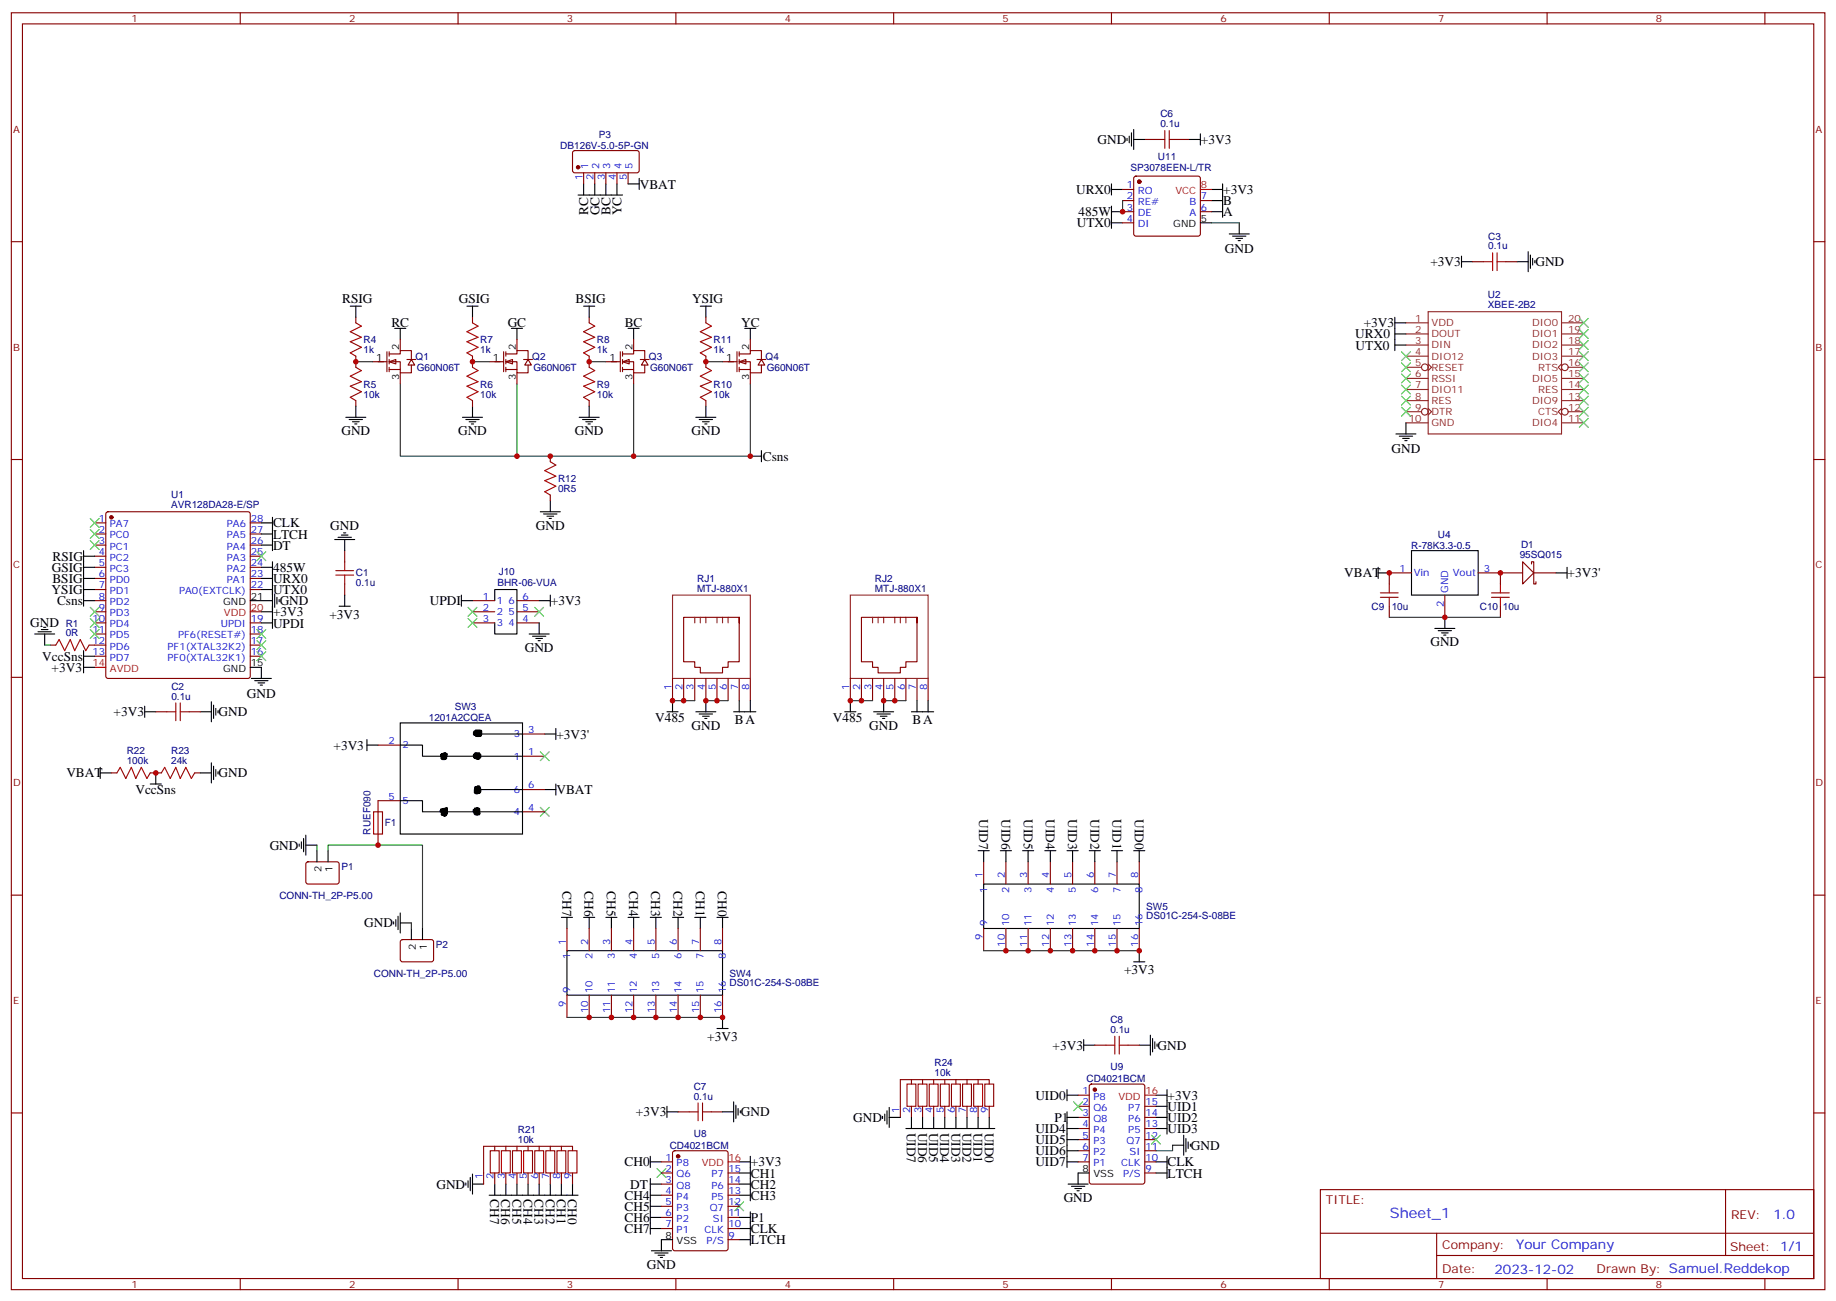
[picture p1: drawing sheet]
<svg xmlns="http://www.w3.org/2000/svg" width="583mm" height="413mm" viewBox="0 0 583 413" stroke-linecap="round" stroke-linejoin="round" font-family="sans-serif">
<defs><g id="words">
<text font-size="4.6" fill="#00f" x="441.3" y="386.7">Sheet_1</text>
<g font-size="4.2">
<text x="348.4" y="45.8">GND</text>
<text x="381.2" y="45.8">+3V3</text>
<text x="203.1" y="59.9">VBAT</text>
<text x="341.6" y="61.6">URX0</text>
<text x="388.3" y="61.6">+3V3</text>
<text x="388.3" y="65.1">B</text>
<text x="186.8" y="68.3" transform="rotate(-90 186.8 68.3)">RC</text>
<text x="190.3" y="68.4" transform="rotate(-90 190.3 68.4)">GC</text>
<text x="193.8" y="68.3" transform="rotate(-90 193.8 68.3)">BC</text>
<text x="197.3" y="68.4" transform="rotate(-90 197.3 68.4)">YC</text>
<text x="342.3" y="68.6">485W</text>
<text x="388.3" y="68.6">A</text>
<text x="341.9" y="72.2">UTX0</text>
<text x="388.8" y="80.3">GND</text>
<text x="454.1" y="84.5">+3V3</text>
<text x="487.4" y="84.5">GND</text>
<text x="108.6" y="96.2">RSIG</text>
<text x="145.6" y="96.2">GSIG</text>
<text x="182.7" y="96.2">BSIG</text>
<text x="219.7" y="96.2">YSIG</text>
<text x="124.2" y="103.9">RC</text>
<text x="161.2" y="103.9">GC</text>
<text x="198.3" y="103.9">BC</text>
<text x="235.3" y="103.9">YC</text>
<text x="430.2" y="107.4">URX0</text>
<text x="433" y="103.9">+3V3</text>
<text x="430.3" y="111">UTX0</text>
<text x="108.4" y="138.1">GND</text>
<text x="145.4" y="138.1">GND</text>
<text x="182.5" y="138.1">GND</text>
<text x="219.5" y="138.1">GND</text>
<text x="441.7" y="143.9">GND</text>
<text x="242.2" y="146.2">Csns</text>
<text x="86.7" y="167.4">CLK</text>
<text x="86.7" y="170.9">LTCH</text>
<text x="104.8" y="168.1">GND</text>
<text x="170.1" y="168.1">GND</text>
<text x="16.7" y="178">RSIG</text>
<text x="86.7" y="174.5">DT</text>
<text x="16.4" y="181.6">GSIG</text>
<text x="16.6" y="185">BSIG</text>
<text x="86.7" y="185">URX0</text>
<text x="86.7" y="181.6">485W</text>
<text x="426.8" y="183.3">VBAT</text>
<text x="497.7" y="183.3">+3V3'</text>
<text x="16.4" y="188.6">YSIG</text>
<text x="86.7" y="188.6">UTX0</text>
<text x="18.1" y="192.2">Csns</text>
<text x="86.7" y="195.7">+3V3</text>
<text x="88.8" y="192.2">GND</text>
<text x="104.6" y="196.4">+3V3</text>
<text x="136.4" y="192.1">UPDI</text>
<text x="174.9" y="192.2">+3V3</text>
<text x="9.6" y="199.2">GND</text>
<text x="86.7" y="199.2">UPDI</text>
<text x="13.4" y="209.8">VccSns</text>
<text x="166.6" y="206.9">GND</text>
<text x="454.1" y="205.1">GND</text>
<text x="16.4" y="213.3">+3V3</text>
<text x="78.4" y="221.5">GND</text>
<text x="36.1" y="227.4">+3V3</text>
<text x="69.4" y="227.4">GND</text>
<text x="208" y="229.2">V485</text>
<text x="219.5" y="231.6">GND</text>
<text x="233.3" y="229.9">BA</text>
<text x="264.4" y="229.2">V485</text>
<text x="275.9" y="231.6">GND</text>
<text x="289.7" y="229.9">BA</text>
<text x="105.9" y="238">+3V3</text>
<text x="176.6" y="234.5">+3V3'</text>
<text x="21.1" y="246.8">VBAT</text>
<text x="69.4" y="246.8">GND</text>
<text x="43" y="252.1">VccSns</text>
<text x="176.6" y="252.1">VBAT</text>
<text x="310.9" y="260" transform="rotate(90 310.9 260)">UID7</text>
<text x="317.9" y="260" transform="rotate(90 317.9 260)">UID6</text>
<text x="325" y="260" transform="rotate(90 325 260)">UID5</text>
<text x="332" y="260" transform="rotate(90 332 260)">UID4</text>
<text x="339.1" y="260" transform="rotate(90 339.1 260)">UID3</text>
<text x="346.1" y="260" transform="rotate(90 346.1 260)">UID2</text>
<text x="353.2" y="260" transform="rotate(90 353.2 260)">UID1</text>
<text x="360.3" y="260" transform="rotate(90 360.3 260)">UID0</text>
<text x="85.6" y="269.7">GND</text>
<text x="178.6" y="282.9" transform="rotate(90 178.6 282.9)">CH7</text>
<text x="185.6" y="282.9" transform="rotate(90 185.6 282.9)">CH6</text>
<text x="192.7" y="282.9" transform="rotate(90 192.7 282.9)">CH5</text>
<text x="199.7" y="282.9" transform="rotate(90 199.7 282.9)">CH4</text>
<text x="206.8" y="282.9" transform="rotate(90 206.8 282.9)">CH3</text>
<text x="213.8" y="282.9" transform="rotate(90 213.8 282.9)">CH2</text>
<text x="220.9" y="282.9" transform="rotate(90 220.9 282.9)">CH1</text>
<text x="227.9" y="282.9" transform="rotate(90 227.9 282.9)">CH0</text>
<text x="115.6" y="294.4">GND</text>
<text x="356.8" y="309.2">+3V3</text>
<text x="224.5" y="330.4">+3V3</text>
<text x="334.2" y="333.2">+3V3</text>
<text x="367.5" y="333.2">GND</text>
<text x="328.7" y="349.1">UID0</text>
<text x="370.7" y="349.1">+3V3</text>
<text x="370.7" y="352.6">UID1</text>
<text x="201.9" y="354.4">+3V3</text>
<text x="235.2" y="354.4">GND</text>
<text x="270.8" y="356.1">GND</text>
<text x="287.9" y="359.5" transform="rotate(90 287.9 359.5)">UID7</text>
<text x="291.4" y="359.5" transform="rotate(90 291.4 359.5)">UID6</text>
<text x="295" y="359.5" transform="rotate(90 295 359.5)">UID5</text>
<text x="298.5" y="359.5" transform="rotate(90 298.5 359.5)">UID4</text>
<text x="302" y="359.5" transform="rotate(90 302 359.5)">UID3</text>
<text x="305.5" y="359.5" transform="rotate(90 305.5 359.5)">UID2</text>
<text x="309.1" y="359.5" transform="rotate(90 309.1 359.5)">UID1</text>
<text x="312.6" y="359.5" transform="rotate(90 312.6 359.5)">UID0</text>
<text x="328.7" y="359.7">UID4</text>
<text x="334.7" y="356.2">P1</text>
<text x="370.7" y="356.2">UID2</text>
<text x="370.7" y="359.7">UID3</text>
<text x="328.7" y="363.2">UID5</text>
<text x="378.1" y="365">GND</text>
<text x="198.3" y="370.2">CH0</text>
<text x="238.4" y="370.3">+3V3</text>
<text x="328.7" y="366.7">UID6</text>
<text x="328.7" y="370.3">UID7</text>
<text x="370.7" y="370.3">CLK</text>
<text x="138.5" y="377.3">GND</text>
<text x="200.1" y="377.3">DT</text>
<text x="238.4" y="377.3">CH2</text>
<text x="238.4" y="373.8">CH1</text>
<text x="370.7" y="373.8">LTCH</text>
<text x="155.6" y="380.7" transform="rotate(90 155.6 380.7)">CH7</text>
<text x="159.1" y="380.7" transform="rotate(90 159.1 380.7)">CH6</text>
<text x="162.7" y="380.7" transform="rotate(90 162.7 380.7)">CH5</text>
<text x="166.2" y="380.7" transform="rotate(90 166.2 380.7)">CH4</text>
<text x="169.7" y="380.7" transform="rotate(90 169.7 380.7)">CH3</text>
<text x="173.3" y="380.7" transform="rotate(90 173.3 380.7)">CH2</text>
<text x="176.8" y="380.7" transform="rotate(90 176.8 380.7)">CH1</text>
<text x="180.3" y="380.7" transform="rotate(90 180.3 380.7)">CH0</text>
<text x="198.3" y="380.9">CH4</text>
<text x="238.4" y="380.9">CH3</text>
<text x="337.7" y="381.5">GND</text>
<text x="198.3" y="387.9">CH6</text>
<text x="198.3" y="384.4">CH5</text>
<text x="238.4" y="387.9">P1</text>
<text x="198.3" y="391.4">CH7</text>
<text x="238.4" y="395">LTCH</text>
<text x="238.4" y="391.4">CLK</text>
<text x="205.4" y="402.7">GND</text>
</g>
<g font-size="4.2" fill="#00f">
<text x="563" y="386.9">1.0</text>
<text x="481.3" y="396.5">Your Company</text>
<text x="474.4" y="404.3">2023-12-02</text>
</g>
<g font-size="3.9" fill="#800">
<text x="420.9" y="382.2">TITLE:</text>
<text x="549.6" y="386.9">REV:</text>
<text x="457.8" y="396.4">Company:</text>
<text x="549.2" y="397.1">Sheet: 1/1</text>
<text x="457.8" y="404.1">Date:</text>
<text x="506.9" y="404.2">Drawn By: Samuel.Reddekop</text>
</g>
<g font-size="3.2" fill="#800">
<text x="41.7" y="7.1">1</text>
<text x="110.8" y="7.1">2</text>
<text x="180" y="7.1">3</text>
<text x="249.1" y="7.1">4</text>
<text x="318.3" y="7.1">5</text>
<text x="387.4" y="7.1">6</text>
<text x="456.6" y="7.1">7</text>
<text x="525.7" y="7.1">8</text>
<text x="4.1" y="42.2">A</text>
<text x="576.3" y="42.2">A</text>
<text x="4.1" y="111.3">B</text>
<text x="576.3" y="111.3">B</text>
<text x="4.1" y="180.4">C</text>
<text x="576.3" y="180.4">C</text>
<text x="4.1" y="249.6">D</text>
<text x="576.3" y="249.6">D</text>
<text x="4.1" y="318.7">E</text>
<text x="576.3" y="318.7">E</text>
<text x="41.7" y="408.9">1</text>
<text x="110.8" y="408.9">2</text>
<text x="180" y="408.9">3</text>
<text x="249.1" y="408.9">4</text>
<text x="318.3" y="408.9">5</text>
<text x="387.4" y="408.9">6</text>
<text x="456.6" y="408.9">7</text>
<text x="525.7" y="408.9">8</text>
</g>
<g font-size="3.2" fill="#000080">
<text x="368.4" y="40.4">0.1u</text>
<text x="368.4" y="37.2">C6</text>
<text x="177.9" y="47.2">DB126V-5.0-5P-GN</text>
<text x="190.2" y="43.7">P3</text>
<text x="367.6" y="50.7">U11</text>
<text x="358.9" y="54.2">SP3078EEN-L/TR</text>
<text x="472.5" y="76.1">C3</text>
<text x="472.5" y="79.2">0.1u</text>
<text x="472.4" y="94.7">U2</text>
<text x="472.4" y="97.7">XBEE-2B2</text>
<text x="115.4" y="112.1">1k</text>
<text x="115.4" y="108.9">R4</text>
<text x="152.5" y="112.1">1k</text>
<text x="152.5" y="108.9">R7</text>
<text x="189.5" y="112.1">1k</text>
<text x="189.5" y="108.9">R8</text>
<text x="226.6" y="112.1">1k</text>
<text x="226.6" y="108.9">R11</text>
<text x="131.9" y="114.2">Q1</text>
<text x="132.3" y="117.7">G60N06T</text>
<text x="169" y="114.2">Q2</text>
<text x="169.3" y="117.7">G60N06T</text>
<text x="206" y="114.2">Q3</text>
<text x="206.4" y="117.7">G60N06T</text>
<text x="243.1" y="114.2">Q4</text>
<text x="243.4" y="117.7">G60N06T</text>
<text x="115.4" y="123">R5</text>
<text x="152.5" y="123">R6</text>
<text x="189.5" y="123">R9</text>
<text x="226.6" y="123">R10</text>
<text x="115.4" y="126.2">10k</text>
<text x="152.5" y="126.2">10k</text>
<text x="189.5" y="126.2">10k</text>
<text x="226.6" y="126.2">10k</text>
<text x="177.2" y="153">R12</text>
<text x="54.3" y="161.4">AVR128DA28-E/SP</text>
<text x="54.3" y="158.1">U1</text>
<text x="177.2" y="156.2">0R5</text>
<text x="456.4" y="170.8">U4</text>
<text x="482.9" y="174">D1</text>
<text x="448" y="174.2">R-78K3.3-0.5</text>
<text x="482.5" y="177.3">95SQ015</text>
<text x="113" y="183">C1</text>
<text x="157.9" y="186">BHR-06-VUA</text>
<text x="158.3" y="182.7">J10</text>
<text x="221.3" y="184.8">RJ1</text>
<text x="277.8" y="184.8">RJ2</text>
<text x="113" y="186.2">0.1u</text>
<text x="221.3" y="187.9">MTJ-880X1</text>
<text x="277.8" y="187.9">MTJ-880X1</text>
<text x="435.4" y="193.6">C9</text>
<text x="441.8" y="193.6">10u</text>
<text x="469.8" y="193.6">C10</text>
<text x="477.1" y="193.6">10u</text>
<text x="20.9" y="202">0R</text>
<text x="20.9" y="199">R1</text>
<text x="54.4" y="218.9">C2</text>
<text x="54.4" y="222.1">0.1u</text>
<text x="144.4" y="225.3">SW3</text>
<text x="136.1" y="228.9">1201A2CQEA</text>
<text x="40.2" y="239.4">R22</text>
<text x="54.3" y="239.4">R23</text>
<text x="40.2" y="242.5">100k</text>
<text x="54.3" y="242.5">24k</text>
<text x="122.1" y="262.3">F1</text>
<text x="117.6" y="264.9" transform="rotate(-90 117.6 264.9)">RUEF090</text>
<text x="108.4" y="276.3">P1</text>
<text x="88.7" y="285.4">CONN-TH_2P-P5.00</text>
<text x="363.9" y="291.8">DS01C-254-S-08BE</text>
<text x="363.9" y="288.9">SW5</text>
<text x="138.4" y="301">P2</text>
<text x="118.7" y="310.1">CONN-TH_2P-P5.00</text>
<text x="231.6" y="310">SW4</text>
<text x="231.6" y="313">DS01C-254-S-08BE</text>
<text x="352.5" y="327.9">0.1u</text>
<text x="352.5" y="324.8">C8</text>
<text x="296.7" y="341.7">10k</text>
<text x="296.7" y="338.5">R24</text>
<text x="352.6" y="339.7">U9</text>
<text x="220.2" y="346">C7</text>
<text x="344.9" y="343.5">CD4021BCM</text>
<text x="220.2" y="349.1">0.1u</text>
<text x="164.4" y="359.7">R21</text>
<text x="164.4" y="362.8">10k</text>
<text x="212.6" y="364.7">CD4021BCM</text>
<text x="220.3" y="360.9">U8</text>
</g>
<g font-size="3.2" fill="#00f">
<text x="186.7" y="53.6" transform="rotate(-90 186.7 53.6)">1</text>
<text x="190.2" y="53.6" transform="rotate(-90 190.2 53.6)">2</text>
<text x="193.7" y="53.6" transform="rotate(-90 193.7 53.6)">3</text>
<text x="197.3" y="53.6" transform="rotate(-90 197.3 53.6)">4</text>
<text x="200.8" y="53.6" transform="rotate(-90 200.8 53.6)">5</text>
<text x="184.9" y="57" transform="rotate(-90 184.9 57)">1</text>
<text x="188.5" y="57" transform="rotate(-90 188.5 57)">2</text>
<text x="192" y="57" transform="rotate(-90 192 57)">3</text>
<text x="195.5" y="57" transform="rotate(-90 195.5 57)">4</text>
<text x="199" y="57" transform="rotate(-90 199 57)">5</text>
<text x="357.7" y="59.8">1</text>
<text x="357.7" y="63.3">2</text>
<text x="361.2" y="61.6">RO</text>
<text x="361.2" y="65.1">RE#</text>
<text x="377.6" y="65.1">B</text>
<text x="381.2" y="63.3">7</text>
<text x="357.7" y="66.9">3</text>
<text x="357.7" y="70.4">4</text>
<text x="361.2" y="68.6">DE</text>
<text x="377.6" y="68.6">A</text>
<text x="381.2" y="66.9">6</text>
<text x="361.2" y="72.1">DI</text>
<text x="31.4" y="165.6">1</text>
<text x="34.9" y="167.4">PA7</text>
<text x="72" y="167.4">PA6</text>
<text x="79.6" y="165.6">28</text>
<text x="31.4" y="169.2">2</text>
<text x="31.4" y="172.7">3</text>
<text x="34.9" y="170.9">PC0</text>
<text x="72" y="170.9">PA5</text>
<text x="79.6" y="172.7">26</text>
<text x="79.6" y="169.2">27</text>
<text x="31.4" y="176.2">4</text>
<text x="31.4" y="179.7">5</text>
<text x="34.9" y="174.4">PC1</text>
<text x="34.9" y="178">PC2</text>
<text x="72" y="178">PA3</text>
<text x="72" y="174.4">PA4</text>
<text x="79.6" y="179.7">24</text>
<text x="79.6" y="176.2">25</text>
<text x="31.4" y="183.3">6</text>
<text x="34.9" y="181.5">PC3</text>
<text x="34.9" y="185">PD0</text>
<text x="72" y="185">PA1</text>
<text x="72" y="181.5">PA2</text>
<text x="79.6" y="183.3">23</text>
<text x="444.3" y="181.5">1</text>
<text x="448.8" y="182.9">Vin</text>
<text x="461.2" y="182.9">Vout</text>
<text x="471" y="181.5">3</text>
<text x="31.4" y="186.8">7</text>
<text x="31.4" y="190.3">8</text>
<text x="34.9" y="188.6">PD1</text>
<text x="56.8" y="188.6">PA0(EXTCLK)</text>
<text x="79.6" y="186.8">22</text>
<text x="153.3" y="190.3">1</text>
<text x="157.8" y="191.7">1</text>
<text x="161.4" y="191.7">6</text>
<text x="165.9" y="190.3">6</text>
<text x="459.7" y="188.2" transform="rotate(-90 459.7 188.2)">GND</text>
<text x="29.4" y="197.4">10</text>
<text x="31.4" y="193.9">9</text>
<text x="34.9" y="192.1">PD2</text>
<text x="34.9" y="195.6">PD3</text>
<text x="79.6" y="197.4">19</text>
<text x="153.3" y="193.9">2</text>
<text x="153.3" y="197.4">3</text>
<text x="157.8" y="195.3">2</text>
<text x="161.4" y="195.3">5</text>
<text x="165.9" y="197.4">4</text>
<text x="165.9" y="193.9">5</text>
<text x="458.3" y="192.7" transform="rotate(-90 458.3 192.7)">2</text>
<text x="29.4" y="200.9">11</text>
<text x="34.9" y="199.1">PD4</text>
<text x="34.9" y="202.7">PD5</text>
<text x="56.6" y="202.7">PF6(RESET#)</text>
<text x="70.1" y="199.1">UPDI</text>
<text x="79.6" y="200.9">18</text>
<text x="157.8" y="198.8">3</text>
<text x="161.4" y="198.8">4</text>
<text x="29.4" y="204.4">12</text>
<text x="29.4" y="208">13</text>
<text x="34.9" y="206.2">PD6</text>
<text x="34.9" y="209.7">PD7</text>
<text x="53.2" y="209.7">PF0(XTAL32K1)</text>
<text x="53.2" y="206.2">PF1(XTAL32K2)</text>
<text x="79.6" y="208">16</text>
<text x="79.6" y="204.4">17</text>
<text x="213.1" y="219.1" transform="rotate(-90 213.1 219.1)">1</text>
<text x="216.7" y="219.1" transform="rotate(-90 216.7 219.1)">2</text>
<text x="220.2" y="219.1" transform="rotate(-90 220.2 219.1)">3</text>
<text x="223.7" y="219.1" transform="rotate(-90 223.7 219.1)">4</text>
<text x="227.3" y="219.1" transform="rotate(-90 227.3 219.1)">5</text>
<text x="230.8" y="219.1" transform="rotate(-90 230.8 219.1)">6</text>
<text x="234.3" y="219.1" transform="rotate(-90 234.3 219.1)">7</text>
<text x="237.8" y="219.1" transform="rotate(-90 237.8 219.1)">8</text>
<text x="269.6" y="219.1" transform="rotate(-90 269.6 219.1)">1</text>
<text x="273.1" y="219.1" transform="rotate(-90 273.1 219.1)">2</text>
<text x="276.6" y="219.1" transform="rotate(-90 276.6 219.1)">3</text>
<text x="280.2" y="219.1" transform="rotate(-90 280.2 219.1)">4</text>
<text x="283.7" y="219.1" transform="rotate(-90 283.7 219.1)">5</text>
<text x="287.2" y="219.1" transform="rotate(-90 287.2 219.1)">6</text>
<text x="290.8" y="219.1" transform="rotate(-90 290.8 219.1)">7</text>
<text x="294.3" y="219.1" transform="rotate(-90 294.3 219.1)">8</text>
<text x="167.6" y="232.7">3</text>
<text x="123.3" y="236.2">2</text>
<text x="127.8" y="237.6">2</text>
<text x="163.2" y="234.1">3</text>
<text x="167.6" y="239.7">1</text>
<text x="163.2" y="241.1">1</text>
<text x="163.2" y="251.7">6</text>
<text x="167.6" y="250.3">6</text>
<text x="123.3" y="253.8">5</text>
<text x="127.8" y="255.2">5</text>
<text x="167.6" y="257.4">4</text>
<text x="163.2" y="258.8">4</text>
<text x="311.9" y="278.9" transform="rotate(-90 311.9 278.9)">1</text>
<text x="319" y="278.9" transform="rotate(-90 319 278.9)">2</text>
<text x="326" y="278.9" transform="rotate(-90 326 278.9)">3</text>
<text x="333.1" y="278.9" transform="rotate(-90 333.1 278.9)">4</text>
<text x="340.1" y="278.9" transform="rotate(-90 340.1 278.9)">5</text>
<text x="347.2" y="278.9" transform="rotate(-90 347.2 278.9)">6</text>
<text x="354.3" y="278.9" transform="rotate(-90 354.3 278.9)">7</text>
<text x="361.3" y="278.9" transform="rotate(-90 361.3 278.9)">8</text>
<text x="313.3" y="283.4" transform="rotate(-90 313.3 283.4)">1</text>
<text x="320.4" y="283.4" transform="rotate(-90 320.4 283.4)">2</text>
<text x="327.4" y="283.4" transform="rotate(-90 327.4 283.4)">3</text>
<text x="334.5" y="283.4" transform="rotate(-90 334.5 283.4)">4</text>
<text x="341.6" y="283.4" transform="rotate(-90 341.6 283.4)">5</text>
<text x="348.6" y="283.4" transform="rotate(-90 348.6 283.4)">6</text>
<text x="355.7" y="283.4" transform="rotate(-90 355.7 283.4)">7</text>
<text x="362.7" y="283.4" transform="rotate(-90 362.7 283.4)">8</text>
<text x="311.9" y="298.5" transform="rotate(-90 311.9 298.5)">9</text>
<text x="313.3" y="294" transform="rotate(-90 313.3 294)">9</text>
<text x="320.4" y="294" transform="rotate(-90 320.4 294)">10</text>
<text x="327.4" y="294" transform="rotate(-90 327.4 294)">11</text>
<text x="334.5" y="294" transform="rotate(-90 334.5 294)">12</text>
<text x="341.6" y="294" transform="rotate(-90 341.6 294)">13</text>
<text x="348.6" y="294" transform="rotate(-90 348.6 294)">14</text>
<text x="355.7" y="294" transform="rotate(-90 355.7 294)">15</text>
<text x="362.7" y="294" transform="rotate(-90 362.7 294)">16</text>
<text x="179.6" y="300" transform="rotate(-90 179.6 300)">1</text>
<text x="181" y="304.5" transform="rotate(-90 181 304.5)">1</text>
<text x="186.7" y="300" transform="rotate(-90 186.7 300)">2</text>
<text x="188.1" y="304.5" transform="rotate(-90 188.1 304.5)">2</text>
<text x="193.7" y="300" transform="rotate(-90 193.7 300)">3</text>
<text x="195.2" y="304.5" transform="rotate(-90 195.2 304.5)">3</text>
<text x="200.8" y="300" transform="rotate(-90 200.8 300)">4</text>
<text x="202.2" y="304.5" transform="rotate(-90 202.2 304.5)">4</text>
<text x="207.9" y="300" transform="rotate(-90 207.9 300)">5</text>
<text x="209.3" y="304.5" transform="rotate(-90 209.3 304.5)">5</text>
<text x="214.9" y="300" transform="rotate(-90 214.9 300)">6</text>
<text x="216.3" y="304.5" transform="rotate(-90 216.3 304.5)">6</text>
<text x="222" y="300" transform="rotate(-90 222 300)">7</text>
<text x="223.4" y="304.5" transform="rotate(-90 223.4 304.5)">7</text>
<text x="229" y="300" transform="rotate(-90 229 300)">8</text>
<text x="230.4" y="304.5" transform="rotate(-90 230.4 304.5)">8</text>
<text x="319" y="300.5" transform="rotate(-90 319 300.5)">10</text>
<text x="326" y="300.5" transform="rotate(-90 326 300.5)">11</text>
<text x="333.1" y="300.5" transform="rotate(-90 333.1 300.5)">12</text>
<text x="340.1" y="300.5" transform="rotate(-90 340.1 300.5)">13</text>
<text x="347.2" y="300.5" transform="rotate(-90 347.2 300.5)">14</text>
<text x="354.3" y="300.5" transform="rotate(-90 354.3 300.5)">15</text>
<text x="361.3" y="300.5" transform="rotate(-90 361.3 300.5)">16</text>
<text x="181" y="315.2" transform="rotate(-90 181 315.2)">9</text>
<text x="188.1" y="315.2" transform="rotate(-90 188.1 315.2)">10</text>
<text x="195.2" y="315.2" transform="rotate(-90 195.2 315.2)">11</text>
<text x="202.2" y="315.2" transform="rotate(-90 202.2 315.2)">12</text>
<text x="209.3" y="315.2" transform="rotate(-90 209.3 315.2)">13</text>
<text x="216.3" y="315.2" transform="rotate(-90 216.3 315.2)">14</text>
<text x="223.4" y="315.2" transform="rotate(-90 223.4 315.2)">15</text>
<text x="230.4" y="315.2" transform="rotate(-90 230.4 315.2)">16</text>
<text x="179.6" y="319.7" transform="rotate(-90 179.6 319.7)">9</text>
<text x="186.7" y="321.7" transform="rotate(-90 186.7 321.7)">10</text>
<text x="193.7" y="321.7" transform="rotate(-90 193.7 321.7)">11</text>
<text x="200.8" y="321.7" transform="rotate(-90 200.8 321.7)">12</text>
<text x="207.9" y="321.7" transform="rotate(-90 207.9 321.7)">13</text>
<text x="214.9" y="321.7" transform="rotate(-90 214.9 321.7)">14</text>
<text x="222" y="321.7" transform="rotate(-90 222 321.7)">15</text>
<text x="229" y="321.7" transform="rotate(-90 229 321.7)">16</text>
<text x="343.6" y="347.3">1</text>
<text x="285.5" y="353.2" transform="rotate(-90 285.5 353.2)">1</text>
<text x="289" y="353.2" transform="rotate(-90 289 353.2)">2</text>
<text x="292.5" y="353.2" transform="rotate(-90 292.5 353.2)">3</text>
<text x="296.1" y="353.2" transform="rotate(-90 296.1 353.2)">4</text>
<text x="299.6" y="353.2" transform="rotate(-90 299.6 353.2)">5</text>
<text x="303.1" y="353.2" transform="rotate(-90 303.1 353.2)">6</text>
<text x="306.6" y="353.2" transform="rotate(-90 306.6 353.2)">7</text>
<text x="310.2" y="353.2" transform="rotate(-90 310.2 353.2)">8</text>
<text x="313.7" y="353.2" transform="rotate(-90 313.7 353.2)">9</text>
<text x="343.6" y="350.8">2</text>
<text x="347.1" y="349.1">P8</text>
<text x="347.1" y="352.6">Q6</text>
<text x="358.2" y="352.6">P7</text>
<text x="363.6" y="350.8">15</text>
<text x="343.6" y="354.4">3</text>
<text x="343.6" y="357.9">4</text>
<text x="347.1" y="356.1">Q8</text>
<text x="347.1" y="359.7">P4</text>
<text x="358.2" y="359.7">P5</text>
<text x="358.2" y="356.1">P6</text>
<text x="363.6" y="357.9">13</text>
<text x="363.6" y="354.4">14</text>
<text x="343.6" y="361.4">5</text>
<text x="343.6" y="364.9">6</text>
<text x="347.1" y="363.2">P3</text>
<text x="357.6" y="363.2">Q7</text>
<text x="363.6" y="364.9">11</text>
<text x="363.6" y="361.4">12</text>
<text x="211.3" y="368.5">1</text>
<text x="214.8" y="370.2">P8</text>
<text x="343.6" y="368.5">7</text>
<text x="347.1" y="366.7">P2</text>
<text x="347.1" y="370.2">P1</text>
<text x="355.9" y="370.2">CLK</text>
<text x="358.6" y="366.7">SI</text>
<text x="363.6" y="368.5">10</text>
<text x="153.2" y="374.4" transform="rotate(-90 153.2 374.4)">1</text>
<text x="156.7" y="374.4" transform="rotate(-90 156.7 374.4)">2</text>
<text x="160.2" y="374.4" transform="rotate(-90 160.2 374.4)">3</text>
<text x="163.8" y="374.4" transform="rotate(-90 163.8 374.4)">4</text>
<text x="167.3" y="374.4" transform="rotate(-90 167.3 374.4)">5</text>
<text x="170.8" y="374.4" transform="rotate(-90 170.8 374.4)">6</text>
<text x="174.3" y="374.4" transform="rotate(-90 174.3 374.4)">7</text>
<text x="177.9" y="374.4" transform="rotate(-90 177.9 374.4)">8</text>
<text x="181.4" y="374.4" transform="rotate(-90 181.4 374.4)">9</text>
<text x="211.3" y="372">2</text>
<text x="211.3" y="375.5">3</text>
<text x="214.8" y="373.8">Q6</text>
<text x="214.8" y="377.3">Q8</text>
<text x="225.9" y="377.3">P6</text>
<text x="225.9" y="373.8">P7</text>
<text x="231.3" y="375.5">14</text>
<text x="231.3" y="372">15</text>
<text x="356.6" y="373.8">P/S</text>
<text x="363.6" y="372">9</text>
<text x="211.3" y="379.1">4</text>
<text x="211.3" y="382.6">5</text>
<text x="214.8" y="380.8">P4</text>
<text x="225.9" y="380.8">P5</text>
<text x="231.3" y="382.6">12</text>
<text x="231.3" y="379.1">13</text>
<text x="211.3" y="386.1">6</text>
<text x="211.3" y="389.6">7</text>
<text x="214.8" y="384.4">P3</text>
<text x="214.8" y="387.9">P2</text>
<text x="225.3" y="384.4">Q7</text>
<text x="226.3" y="387.9">SI</text>
<text x="231.3" y="389.6">10</text>
<text x="231.3" y="386.1">11</text>
<text x="214.8" y="391.4">P1</text>
<text x="223.7" y="391.4">CLK</text>
<text x="224.3" y="394.9">P/S</text>
<text x="231.3" y="393.2">9</text>
</g>
<g font-size="3.2" fill="#f00">
<text x="381.2" y="59.8">8</text>
<text x="373.2" y="61.6">VCC</text>
<text x="71.1" y="195.6">VDD</text>
<text x="79.6" y="193.9">20</text>
<text x="29.4" y="211.5">14</text>
<text x="34.9" y="213.3">AVDD</text>
<text x="363.6" y="347.3">16</text>
<text x="355.1" y="349.1">VDD</text>
<text x="222.8" y="370.2">VDD</text>
<text x="231.3" y="368.5">16</text>
</g>
<g font-size="3.2">
<text x="381.2" y="70.4">5</text>
<text x="372.5" y="72.1">GND</text>
<text x="126.7" y="110.9" transform="rotate(-90 126.7 110.9)">2</text>
<text x="163.8" y="110.9" transform="rotate(-90 163.8 110.9)">2</text>
<text x="200.8" y="110.9" transform="rotate(-90 200.8 110.9)">2</text>
<text x="237.8" y="110.9" transform="rotate(-90 237.8 110.9)">2</text>
<text x="119.4" y="114.5">1</text>
<text x="156.5" y="114.5">1</text>
<text x="193.5" y="114.5">1</text>
<text x="230.5" y="114.5">1</text>
<text x="126.7" y="120.7" transform="rotate(-90 126.7 120.7)">3</text>
<text x="163.8" y="120.7" transform="rotate(-90 163.8 120.7)">3</text>
<text x="200.8" y="120.7" transform="rotate(-90 200.8 120.7)">3</text>
<text x="237.8" y="120.7" transform="rotate(-90 237.8 120.7)">3</text>
<text x="79.6" y="190.3">21</text>
<text x="70.9" y="192.1">GND</text>
<text x="70.9" y="213.3">GND</text>
<text x="79.6" y="211.5">15</text>
<text x="102" y="276.9" transform="rotate(-90 102 276.9)">2</text>
<text x="105.6" y="276.9" transform="rotate(-90 105.6 276.9)">1</text>
<text x="132" y="301.6" transform="rotate(-90 132 301.6)">2</text>
<text x="135.5" y="301.6" transform="rotate(-90 135.5 301.6)">1</text>
<text x="343.6" y="372">8</text>
<text x="347.1" y="373.8">VSS</text>
<text x="211.3" y="393.2">8</text>
<text x="214.8" y="394.9">VSS</text>
</g>
<g font-size="3.2" fill="#8d2323">
<text x="449.3" y="102.1">1</text>
<text x="449.3" y="105.7">2</text>
<text x="454.4" y="103.5">VDD</text>
<text x="454.4" y="107.1">DOUT</text>
<text x="486.4" y="107.1">DIO1</text>
<text x="486.4" y="103.5">DIO0</text>
<text x="497.8" y="105.7">19</text>
<text x="497.8" y="102.1">20</text>
<text x="449.3" y="109.2">3</text>
<text x="449.3" y="112.7">4</text>
<text x="454.4" y="110.6">DIN</text>
<text x="486.4" y="110.6">DIO2</text>
<text x="497.8" y="112.7">17</text>
<text x="497.8" y="109.2">18</text>
<text x="449.3" y="116.2">5</text>
<text x="449.3" y="119.8">6</text>
<text x="454.4" y="114.1">DIO12</text>
<text x="454.4" y="117.7">RESET</text>
<text x="486.4" y="114.1">DIO3</text>
<text x="488.3" y="117.7">RTS</text>
<text x="497.8" y="119.8">15</text>
<text x="497.8" y="116.2">16</text>
<text x="449.3" y="123.3">7</text>
<text x="454.4" y="121.2">RSSI</text>
<text x="454.4" y="124.7">DIO11</text>
<text x="486.4" y="121.2">DIO5</text>
<text x="488.3" y="124.7">RES</text>
<text x="497.8" y="123.3">14</text>
<text x="449.3" y="126.8">8</text>
<text x="449.3" y="130.4">9</text>
<text x="454.4" y="128.2">RES</text>
<text x="454.4" y="131.8">DTR</text>
<text x="486.4" y="128.2">DIO9</text>
<text x="488.3" y="131.8">CTS</text>
<text x="497.8" y="130.4">12</text>
<text x="497.8" y="126.8">13</text>
<text x="447.2" y="133.9">10</text>
<text x="454.4" y="135.3">GND</text>
<text x="486.4" y="135.3">DIO4</text>
<text x="497.8" y="133.9">11</text>
</g>
</g></defs>
<g fill="none" stroke="#870000" stroke-width=".35">
<path d="M3.6 4.1h575.7v405.3h-575.7zM7.1 7.6h568.7v398.3h-568.7zM76.3 4.1v3.5M145.4 4.1v3.5M214.6 4.1v3.5M283.7 4.1v3.5M352.8 4.1v3.5M422 4.1v3.5M491.1 4.1v3.5M560.3 4.1v3.5M363.4 44.3h3.6M374 44.3h3.5"/>
<path d="M3.6 76.7h3.5M575.8 76.7h3.5M467.5 83.1h3.5M478.1 83.1h3.5M3.6 145.9h3.5M575.8 145.9h3.5M30.1 166h3.5M30.1 169.5h3.5M30.1 173h3.5M30.1 176.6h3.5M33.8 162.7l.5-.2h44.4l.5 .2 .2 .5v51.5l-.2 .5-.5 .2h-44.4l-.5-.3-.2-.4v-51.5zM79.4 166h3.6"/>
<path d="M79.4 169.5h3.6M79.4 173h3.6M79.4 176.6h3.6M109.4 174.8v3.5M30.1 180.1h3.5M30.1 183.6h3.5M30.1 187.1h3.5M30.1 190.7h3.5M30.1 194.2h3.5M30.1 197.7h3.5M79.4 180.1h3.6M79.4 183.6h3.6"/>
<path d="M79.4 187.1h3.6M79.4 197.7h3.6M109.4 185.4v3.5M234.7 196h-17.7v14.1h3.6v1.7h1.7v1.8h7.1v-1.8h1.7v-1.7h3.6v-14.1v1.7M291.1 196h-17.6v14.1h3.5v1.7h1.8v1.8h7v-1.8h1.8v-1.7h3.5v-14.1v1.7M441 181.9h7.1M458.7 188.9v7.1M469.3 181.9h7M3.6 215h3.5M30.1 201.3h3.5M30.1 204.8h3.5M30.1 208.3h3.5"/>
<path d="M79.4 201.3h3.6M79.4 204.8h3.6M79.4 208.3h3.6M213.5 215.4v7M217 215.4v7M220.6 215.4v7M224.1 215.4v7M227.6 215.4v7M231.1 215.4v7M234.7 215.4v7M238.2 215.4v7M269.9 215.4v7"/>
<path d="M273.5 215.4v7M277 215.4v7M280.5 215.4v7M284.1 215.4v7M287.6 215.4v7M291.1 215.4v7M294.6 215.4v7M575.8 215h3.5M49.5 226h3.5M60 226h3.6M120 236.5h7.1M165.9 233h7"/>
<path d="M120 254.2h7.1M165.9 240.1h7M165.9 257.7h7M165.9 250.6h7M97.3 273.8l.5-.2h9.4l.5 .7-.1 5.9-.6 .4h-9.5l-.4-.7v-5.6zM3.6 284.2h3.5M575.8 284.2h3.5M3.6 353.3h3.5M575.8 353.3h3.5M419.2 377.6h156.6v28.3h-156.6zM547.8 377.7v20.9M419.2 391.5h156.5"/>
<path d="M456.1 398.6h119.6M456.1 391.5v14.1M76.3 405.9v3.5M145.4 405.9v3.5M214.6 405.9v3.5M283.7 405.9v3.5M352.8 405.9v3.5M422 405.9v3.5M491.1 405.9v3.5M560.3 405.9v3.5"/>
</g>
<circle cx="35.3" cy="164.2" r=".53" fill="#870000" stroke="#870000" stroke-width=".35"/>
<path d="M79.4 194.2h3.6M30.1 211.8h3.5" fill="none" stroke="#f00" stroke-width=".35"/>
<g fill="none" stroke="#000" stroke-width=".35">
<path d="M357.8 43.9v.7M358.5 43.2v2.1M359.2 42.2v4.2M359.9 44.3h3.5M359.9 41.1v6.3M377.5 44.3h3.6M381.1 42.5v3.5M388.1 58.4v10.6M352.8 67.2h3.6M352.8 65.4v3.6M384.6 60.1h3.5M384.6 67.2h3.5"/>
<path d="M384.6 63.7h3.5M390.2 74.3h6.4M391.3 75h4.2M392.4 75.7h2.1M393.1 76.4h.7M393.4 70.7v3.6M485.1 79.9v6.4M464 83.1h3.5M464 81.3v3.5M481.6 83.1h3.5M485.8 81v4.2M486.6 82v2.1"/>
<path d="M487.3 82.7v.7M125.3 104.2h3.5M127.1 104.2v3.6M162.3 104.2h3.6M164.1 104.2v3.6M199.4 104.2h3.5M201.2 104.2v3.6M236.4 104.2h3.6M238.2 104.2v3.6M442.8 102.5h3.5M442.8 100.7v10.6M442.8 106h3.5"/>
<path d="M442.8 109.5h3.5M443.2 137.8h6.3M444.2 138.5h4.3M445.3 139.2h2.1M446 139.9h.7M446.3 134.2v3.6M238.2 144.8h3.5M241.7 143.1v3.5M106.3 171.3h6.3M107.3 170.6h4.2M108.4 169.9h2.1M109.1 169.2h.7"/>
<path d="M109.4 171.3v3.5M448.1 174.8h21.2v14.1h-21.2zM79.4 190.7h7.1M83 194.2h3.5M83 197.7h3.5M83 187.1h3.5M83 183.6h3.5M86.5 181.9v17.6M87.2 188.6v4.2M87.9 189.6v2.1M88.6 190.3v.7M107.7 192.4h3.5"/>
<path d="M109.4 188.9v3.5M437.5 181.9h3.5M437.5 180.1v3.5M455.5 199.5h6.4M458.7 196v3.5M494 181.9h3.5M497.5 180.1v3.5M26.5 211.8h3.6M26.5 210.1v3.5M79.4 211.8h3.6v3.6M79.8 215.4h6.3M80.9 216.1h4.2"/>
<path d="M81.9 216.8h2.1M82.6 217.5h.7M456.6 200.2h4.2M457.6 200.9h2.1M458.3 201.6h.7M45.9 226h3.6M45.9 224.2v3.5M63.6 226h3.5M67.1 222.8v6.3M67.8 223.8v4.3M68.5 224.9v2.1M69.2 225.6v.7"/>
<path d="M127.1 229.5h38.8v35.3h-38.8zM127.1 236.5h7v3.6h31.8M140.7 239.4l1.3-.1-.2 1.5-.2 .1-1.4-.1 .1-1.1 .7-.7 .5 .2-.3 1.9-.9-.1v-.3l.5-1.3 .6 .1v1.1h-1v-.7l.6-.1v-.3h-1.1v.5l1.2 .6 .2-1.4 .3-.1v1.2l-1.2-.2v-.8h.6l-.2 1.1-.5-.1v-.8l.5-.3 1 .1-.2 1.5h-1.6l.1-1.5 1.1 .3-.2 .7M151.8 233h14.1M152.4 232.1h-1.5l-.2 .9 .4 .7 1.3 .1v-1.3l-1.1-.2-.3 .5v.6l.7 .1 .3-.4 .1-1h-.6l-.2 .3v1.2l.3-.2-.1-.7 .1 .5 .1-.8v1.2l.8 .1 .2-1.6-1.8 .2v1.2l.5 .3 1.4-.2 .1-1.6-.2-.2-1.6-.1-.8 .8 .1 .8 2.1 .3-.1-.8-1.8-.2M220.9 226h6.4M222 226.7h4.2M223 227.4h2.1M223.7 228.1h.7M224.1 222.4v3.6M232.9 226h7.1M234.7 222.4v3.6"/>
<path d="M238.2 222.4v3.6M277.4 226h6.3M278.4 226.7h4.2M279.5 227.4h2.1M280.2 228.1h.7M280.5 222.4v3.6M289.3 226h7.1M291.1 222.4v3.6M294.6 222.4v3.6M127.1 254.2h7v3.5h31.8M140.9 257.1l.1-.3h.4a1.76 1.76 0 0 1 .1 2.1h-.1a.88 .88 0 0 1-1.1-.1 .88 .88 0 0 1-.1-1.1l.6-.9h.9l.3 .3v.9l-.6 .7h-.9l-.1-.4 .2-1.2 .9-.3 .3 .6-.1 1-.7 .1-.7-.5a.54 .54 0 0 1-.5-.3 .54 .54 0 0 1 .1-.6l1.5-.1-.1 1.9-.5-.1 .1-1.7 .3-.3h.8l-.1 1.6a.86 .86 0 0 1-.7 .6 .86 .86 0 0 1-.8-.2l-.1-1.2-.4-.3v-.5l1.8-.2-.2 1.8-.2-.1v-1.4v.8l-.3 .6-.3-.1 .1-1 .5-.7 .7-.2-.2 2.4-.4 .2-.8-.2-.2-1.6 .4-.3h.3v1M150.8 240.1l.1-.6h1.5h.2l-.2 1.2-1.3 .1-.6-.3 .3-1.5h1.4l.2 .9-.3 .8-1.3-.1-.4-.4v-.5l.3-.4 1.4 .1 .3 .3-.2 .9-1.1 .1-.4-.3v-1.1l.7-.1 .3 .2v.7l.4 .3v.4h-.9l-.1-.2 .1-1.1h1l.2 .9h-.6l-.2-.3-1.4-.4h1.6l.4 .2-.1 .7h-1.2l.1-1.1 1-.2 .1 1.2-.4 .3-.7-.1v-1.2l.2-.2 .9 .7v.9l-1.6-.3 .5-.6 .5 .3"/>
<path d="M151.6 256.3l-.3 1.5 1.1 .2v.3l-.8 .2-.5-.3 .1-1.7 .6 .1v.3l.5 .2v.4l-.7-.3v-.7l.5 1.8-.6 .4-.4-.2v-1.9l-.3 1.2 .1-.8 .2 1 .1-.9v.5l.6-.1-.1 .7h-.7l-.4-.4 .1-1.3 1.5 .1v2.1h-1.3l-.7-1.1 .1-.6 .7-.1 .5 .2 .2 .6h.2M151.8 250.6h14.1M152.2 249.9l-.4 1.3-.4 .3-.7-.1 .3-1.1h1.3l.1 1a1.28 1.28 0 0 1-1.7 .5l-.1-1.1 .3-.9h1.5l.2 .7-.1 1.1-.3 .2-1.1-.1v-1.1l.5-1.1h.6l-.1 2.2-.7-.1-.1-1.7-.2 .5 1.1 .3a.54 .54 0 0 1-.8 .5l.1-1.1h.2l.1 1.4h-.8l.1-1.6 .2-.2h.8l-.1 2-1 .2 .1-1.5 .5 .1v.4h.2M172.9 250.6h3.6M176.5 248.9v3.5M95 267.9v.7M95.7 267.2v2.1M96.4 266.2v4.2M97.1 268.3h3.5M97.1 265.1v6.4M100.6 270.1v3.5M104.1 270.1v3.5"/>
</g>
<g fill="none" stroke="#3c3" stroke-width=".35">
<path d="M444.9 111.7l2.8 2.8M444.9 118.7l2.8 2.8M447.7 111.7l-2.8 2.8M447.7 118.7l-2.8 2.8M501.4 118.7l2.8 2.8M501.4 111.7l2.8 2.8M501.4 108.1l2.8 2.8M501.4 104.6l2.8 2.8M501.4 101.1l2.8 2.8M504.2 118.7l-2.8 2.8M504.2 111.7l-2.8 2.8M504.2 108.1l-2.8 2.8"/>
<path d="M504.2 104.6l-2.8 2.8M504.2 101.1l-2.8 2.8M444.9 122.2l2.8 2.9M444.9 125.8l2.8 2.8M447.7 122.2l-2.8 2.9M447.7 125.8l-2.8 2.8M501.4 132.8l2.8 2.8M501.4 129.3l2.8 2.8M501.4 125.8l2.8 2.8M501.4 122.2l2.8 2.9M504.2 132.8l-2.8 2.8M504.2 129.3l-2.8 2.8"/>
<path d="M504.2 125.8l-2.8 2.8M504.2 122.2l-2.8 2.9M81.6 206.9l2.8 2.8M81.6 203.4l2.8 2.8M84.4 206.9l-2.8 2.8M84.4 203.4l-2.8 2.8M171.5 256.3l2.8 2.8M174.3 256.3l-2.8 2.8"/>
</g>
<g fill="none" stroke="#a10000" stroke-width=".35">
<path d="M367 44.3h2.8M369.8 41.5v5.6M371.2 41.5v5.6M371.2 44.3h2.8M471 83.1h2.9M473.9 80.3v5.6M475.3 83.1h2.8M475.3 80.3v5.6M109.4 178.3v2.9M106.6 182.6h5.7M106.6 181.2h5.7M109.4 182.6v2.8"/>
<path d="M53 226h2.8M55.8 223.1v5.7M57.2 226h2.8M57.2 223.1v5.7"/>
</g>
<g fill="none" stroke="#8c2424" stroke-width=".35">
<path d="M453.4 99h42.3v38.8h-42.3zM446.3 102.5h7.1M446.3 106h7.1M446.3 109.5h7.1M446.3 113.1h7.1M446.3 116.6h5M453.4 115.5l1 1.1-1 1.1M495.7 115.5l-1 1.1 1 1.1M495.7 102.5h7.1M495.7 106h7.1M495.7 109.5h7.1M495.7 113.1h7.1"/>
<path d="M497.8 116.6h5M446.3 120.1h7.1M446.3 123.6h7.1M446.3 127.2h7.1M446.3 130.7h5M446.3 134.2h7.1M453.4 129.6l1 1.1-1 1.1M495.7 129.6l-1 1.1 1 1.1M495.7 120.1h7.1M495.7 123.6h7.1M495.7 127.2h7.1M495.7 134.2h7.1"/>
<path d="M497.8 130.7h5M213.5 188.9h24.7v26.5h-24.7zM220.6 196v1.7M222.3 196v1.7M224.1 196v1.7M227.6 196v1.7M229.4 196v1.7M231.1 196v1.7M269.9 188.9h24.7v26.5h-24.7zM277 196v1.7M278.8 196v1.7M280.5 196v1.7"/>
<path d="M284.1 196v1.7M285.8 196v1.7M287.6 196v1.7"/>
<circle cx="452.3" cy="116.6" r="1.06"/>
<circle cx="496.8" cy="116.6" r="1.06"/>
<circle cx="452.3" cy="130.7" r="1.06"/>
<circle cx="496.8" cy="130.7" r="1.06"/>
</g>
<path d="M384.6 70.7h8.8M127.1 121.9v22.9h111.1v-22.9M164.1 121.9v22.9M201.2 121.9v22.9M100.6 268.3v1.8M104.1 270.1v-1.8h30v26.4" fill="none" stroke="#008700" stroke-width=".35"/>
<g fill="#fff" stroke="#870000" stroke-width=".35">
<path d="M123.5 114.8l2.2-.7v1.4z"/>
<path d="M130.6 114.1l1.1 1.8h-2.2z"/>
</g>
<path d="M118.3 114.8h4.5M122.8 111.7v6.3M123.5 112.4h3.6v-1.1h3.5v2.8M123.5 114.8h3.6v3.6h3.5v-2.5M123.5 117.3h3.6M123.5 111.7v1.4M123.5 114.1v1.4M123.5 116.6v1.4M127.1 107.8v3.5M127.1 118.4v3.5M129.2 114.1h2.8" fill="none" stroke="#870000" stroke-width=".35"/>
<g fill="#fff" stroke="#870000" stroke-width=".35">
<path d="M160.6 114.8l2.1-.7v1.4z"/>
<path d="M167.6 114.1l1.1 1.8h-2.1z"/>
</g>
<path d="M155.3 114.8h4.6M159.9 111.7v6.3M160.6 112.4h3.5v-1.1h3.5v2.8M160.6 114.8h3.5v3.6h3.5v-2.5M160.6 117.3h3.5M160.6 111.7v1.4M160.6 114.1v1.4M160.6 116.6v1.4M164.1 107.8v3.5M164.1 118.4v3.5M166.2 114.1h2.9" fill="none" stroke="#870000" stroke-width=".35"/>
<g fill="#fff" stroke="#870000" stroke-width=".35">
<path d="M197.6 114.8l2.1-.7v1.4z"/>
<path d="M204.7 114.1l1 1.8h-2.1z"/>
</g>
<path d="M192.3 114.8h4.6M196.9 111.7v6.3M197.6 112.4h3.6v-1.1h3.5v2.8M197.6 114.8h3.6v3.6h3.5v-2.5M197.6 117.3h3.6M197.6 111.7v1.4M197.6 114.1v1.4M197.6 116.6v1.4M201.2 107.8v3.5M201.2 118.4v3.5M203.3 114.1h2.8" fill="none" stroke="#870000" stroke-width=".35"/>
<g fill="#fff" stroke="#870000" stroke-width=".35">
<path d="M234.7 114.8l2.1-.7v1.4z"/>
<path d="M241.7 114.1l1.1 1.8h-2.1z"/>
</g>
<g fill="none" stroke="#870000" stroke-width=".35">
<path d="M182 48l.5-.2 20 .1 .4 .6v5.9l-.7 .5-20-.1-.4-.6v-5.7zM185.3 54.9v3.5M188.8 54.9v3.5M192.3 54.9v3.5M195.9 54.9v3.5M199.4 54.9v3.5M360.1 56.1l.5-.2h19.8l.5 .2 .2 .5v17.7l-.3 .5-.4 .2h-19.8l-.5-.3-.2-.4v-17.7zM356.4 60.1h3.5M356.4 63.7h3.5M356.4 67.2h3.5M356.4 70.7h3.5M381.1 63.7h3.5"/>
<path d="M381.1 67.2h3.5M113 100.7v1.8M113 113.1v3.5M150 100.7v1.8M150 113.1v3.5M187 100.7v1.8M187 113.1v3.5M224.1 100.7v1.8M224.1 113.1v3.5M229.4 114.8h4.6M234 111.7v6.3M234.7 112.4h3.5v-1.1h3.5v2.8"/>
<path d="M234.7 114.8h3.5v3.6h3.5v-2.5M234.7 117.3h3.5M234.7 111.7v1.4M234.7 114.1v1.4M234.7 116.6v1.4M238.2 107.8v3.5M238.2 118.4v3.5M240.3 114.1h2.8M113 127.2v1.7M150 127.2v1.7M187 127.2v1.7M224.1 127.2v1.7"/>
<path d="M174.7 144.8v1.8M174.7 157.2v1.7M441 181.9v3.5M441 192.4v3.6M476.3 181.9v3.5M476.3 192.4v3.6M35.3 245.4h1.8M47.7 245.4h3.5M61.8 245.4h1.8M120 254.2v14.1M312.3 273.6v7M319.3 273.6v7"/>
<path d="M326.4 273.6v7M333.4 273.6v7M340.5 273.6v7M347.6 273.6v7M354.6 273.6v7M361.7 273.6v7M127.3 298.5l.5-.2h9.4l.5 .7-.1 5.9-.7 .4h-9.4l-.4-.7v-5.6zM180 294.7v7.1M187 294.7v7.1M194.1 294.7v7.1M201.2 294.7v7.1M208.2 294.7v7.1"/>
<path d="M215.3 294.7v7.1M222.3 294.7v7.1M229.4 294.7v7.1M312.3 294.7v7.1M319.3 294.7v7.1M326.4 294.7v7.1M333.4 294.7v7.1M340.5 294.7v7.1M347.6 294.7v7.1M354.6 294.7v7.1M361.7 294.7v7.1M180 315.9v7.1"/>
<path d="M187 315.9v7.1M194.1 315.9v7.1M201.2 315.9v7.1M208.2 315.9v7.1M215.3 315.9v7.1M222.3 315.9v7.1M229.4 315.9v7.1M347.6 331.8h3.5M358.1 331.8h3.6M215.3 353h3.5M225.8 353h3.6M289.3 342.7v1.4"/>
<path d="M289.3 351.2v3.5M292.9 342.7v1.4M292.9 351.2v3.5M296.4 342.7v1.4M296.4 351.2v3.5M299.9 342.7v1.4M299.9 351.2v3.5M303.5 342.7v1.4M303.5 351.2v3.5M307 342.7v1.4M307 351.2v3.5M310.5 342.7v1.4"/>
<path d="M310.5 351.2v3.5M314 344.1v-1.4h-28.2v12M314 351.2v3.5M342.3 347.7h3.5M342.3 351.2h3.5M342.3 354.7h3.5M342.3 358.2h3.5M346 344.3l.5-.2h16.2l.7 .5v30.6l-.4 .6-16.5 .1-.7-.5v-30.6zM363.4 351.2h3.6M363.4 354.7h3.6M363.4 358.2h3.6M157.1 363.9v1.4"/>
<path d="M157.1 372.4v3.5M160.6 363.9v1.4M160.6 372.4v3.5M164.1 363.9v1.4M164.1 372.4v3.5M167.6 363.9v1.4M167.6 372.4v3.5M171.2 363.9v1.4M171.2 372.4v3.5M174.7 363.9v1.4M174.7 372.4v3.5M178.2 363.9v1.4"/>
<path d="M178.2 372.4v3.5M181.8 365.3v-1.4h-28.3v12M181.8 372.4v3.5M210 368.8h3.5M210 372.4h3.5M210 375.9h3.5M210 379.4h3.5M213.7 365.5l.5-.2h16.2l.7 .4v30.6l-.4 .7-16.5 .1-.6-.5-.1-30.6zM231.1 372.4h3.6M231.1 375.9h3.6M231.1 379.4h3.6M342.3 368.8h3.5"/>
<path d="M342.3 361.8h3.5M342.3 365.3h3.5M363.4 368.8h3.6M363.4 372.4h3.6M363.4 361.8h3.6M363.4 365.3h3.6M210 382.9h3.5M210 386.5h3.5M210 390h3.5M231.1 382.9h3.6M231.1 386.5h3.6M231.1 390h3.6"/>
<path d="M231.1 393.5h3.6"/>
</g>
<g fill="none" stroke="#a10000" stroke-width=".35">
<path d="M113 102.5l1.7 1-3.5 1.8 3.5 1.8-3.5 1.4 3.5 1.7-3.5 1.8 1.8 1.1M113 116.6l1.7 1.1-3.5 1.7 3.5 1.8-3.5 1.4 3.5 1.8-3.5 1.7 1.8 1.1M150 116.6l1.8 1.1-3.6 1.7 3.6 1.8-3.6 1.4 3.6 1.8-3.6 1.7 1.8 1.1M150 102.5l1.8 1-3.6 1.8 3.6 1.8-3.6 1.4 3.6 1.7-3.6 1.8 1.8 1.1M187 102.5l1.8 1-3.5 1.8 3.5 1.8-3.5 1.4 3.5 1.7-3.5 1.8 1.7 1.1M187 116.6l1.8 1.1-3.5 1.7 3.5 1.8-3.5 1.4 3.5 1.8-3.5 1.7 1.7 1.1M224.1 116.6l1.7 1.1-3.5 1.7 3.5 1.8-3.5 1.4 3.5 1.8-3.5 1.7 1.8 1.1M224.1 102.5l1.7 1-3.5 1.8 3.5 1.8-3.5 1.4 3.5 1.7-3.5 1.8 1.8 1.1M174.7 146.6l1.8 1-3.6 1.8 3.6 1.8-3.6 1.4 3.6 1.7-3.6 1.8 1.8 1.1M438.2 189.6h5.7M438.2 188.2h5.7M441 185.4v2.8"/>
<path d="M441 189.6v2.8M473.5 189.6h5.6M473.5 188.2h5.6M476.3 185.4v2.8M476.3 189.6v2.8M37.1 245.4l1.1-1.8 1.7 3.5 1.8-3.5 1.4 3.5 1.8-3.5 1.7 3.5 1.1-1.7M51.2 245.4l1.1-1.8 1.7 3.5 1.8-3.5 1.4 3.5 1.8-3.5 1.7 3.5 1.1-1.7M118.6 257.7h2.8v7.1h-2.8zM351.1 331.8h2.8M353.9 329v5.6M355.3 331.8h2.8M355.3 329v5.6"/>
<path d="M218.8 353h2.8M221.6 350.1v5.7M223 353h2.8M223 350.1v5.7M287.9 344.1h2.9v7.1h-2.9zM291.5 344.1h2.8v7.1h-2.8zM295 344.1h2.8v7.1h-2.8zM298.5 344.1h2.8v7.1h-2.8zM302 344.1h2.9v7.1h-2.9zM305.6 344.1h2.8v7.1h-2.8zM309.1 344.1h2.8v7.1h-2.8zM312.6 344.1h2.9v7.1h-2.9z"/>
<path d="M155.6 365.3h2.9v7.1h-2.9zM159.2 365.3h2.8v7.1h-2.8zM162.7 365.3h2.8v7.1h-2.8zM166.2 365.3h2.9v7.1h-2.9zM169.8 365.3h2.8v7.1h-2.8zM173.3 365.3h2.8v7.1h-2.8zM176.8 365.3h2.8v7.1h-2.8zM180.3 365.3h2.9v7.1h-2.9z"/>
</g>
<path d="M356.4 63.7v3.5M113 114.8h5.3M150 114.8h5.3M187 114.8h5.3M224.1 114.8h5.3M441 196h35.3M224.1 222.4h7M280.5 222.4h7.1M130.6 293v1.7M312.3 301.8h49.4M180 323h49.4M372.3 363.5v1.8h-5.3" fill="none" stroke="#008700" stroke-width=".35"/>
<g fill="none" stroke="#000" stroke-width=".35">
<path d="M185.3 58.4v3.5M188.8 58.4v3.5M192.3 58.4v3.5M195.9 58.4v3.5M199.4 58.4h3.5M202.9 56.6v3.5M352.8 58.4v3.5M183.5 61.9h14.1M352.8 60.1h3.6M352.8 69v3.5M352.8 70.7h3.6M381.1 70.7h3.5"/>
<path d="M111.2 97.2h3.5M113 97.2v3.5M148.2 97.2h3.6M150 97.2v3.5M185.3 97.2h3.5M187 97.2v3.5M222.3 97.2h3.5M224.1 97.2v3.5M109.8 132.5h6.3M110.8 133.2h4.3M111.9 133.9h2.1M112.6 134.6h.7"/>
<path d="M113 128.9v3.6M146.8 132.5h6.4M147.9 133.2h4.2M148.9 133.9h2.2M149.6 134.6h.8M150 128.9v3.6M183.9 132.5h6.3M184.9 133.2h4.3M186 133.9h2.1M186.7 134.6h.7M187 128.9v3.6M220.9 132.5h6.4"/>
<path d="M222 133.2h4.2M223 133.9h2.1M223.7 134.6h.7M224.1 128.9v3.6M174.7 158.9v3.6M26.5 176.6h3.6M26.5 174.8v17.6M83 173h3.5M83 169.5h3.5M83 166h3.5M86.5 164.2v10.6M86.5 178.3v3.6"/>
<path d="M171.5 162.5h6.4M172.6 163.2h4.2M173.6 163.9h2.2M174.3 164.6h.7M26.5 180.1h3.6M26.5 183.6h3.6M26.5 187.1h3.6M26.5 190.7h3.6M83 180.1h3.5M26.5 206.6v3.5M26.5 208.3h3.6M31.8 245.4h3.5"/>
<path d="M31.8 243.6v3.5M47.7 248.9h3.5M49.5 245.4v3.5M63.6 245.4h3.5M67.1 242.2v6.3M67.8 243.2v4.3M68.5 244.3v2.1M69.2 245v.7M310.5 270.1h3.5M312.3 270.1v3.5M317.6 270.1h3.5M319.3 270.1v3.5"/>
<path d="M324.6 270.1h3.6M326.4 270.1v3.5M331.7 270.1h3.5M333.4 270.1v3.5M338.7 270.1h3.6M340.5 270.1v3.5M345.8 270.1h3.5M347.6 270.1v3.5M352.8 270.1h3.6M354.6 270.1v3.5M359.9 270.1h3.5M361.7 270.1v3.5"/>
<path d="M125 292.6v.7M125.7 291.9v2.1M126.4 290.9v4.2M127.1 293h3.5M127.1 289.8v6.4M130.6 294.7v3.6M134.1 294.7v3.6M178.2 291.2h3.6M180 291.2v3.5M185.3 291.2h3.5M187 291.2v3.5M192.3 291.2h3.6"/>
<path d="M194.1 291.2v3.5M199.4 291.2h3.5M201.2 291.2v3.5M206.4 291.2h3.6M208.2 291.2v3.5M213.5 291.2h3.5M215.3 291.2v3.5M220.6 291.2h3.5M222.3 291.2v3.5M227.6 291.2h3.5M229.4 291.2v3.5M312.3 280.6h49.4v14.1h-49.4z"/>
<path d="M180 301.8h49.4v14.1h-49.4zM359.9 305.3h3.5M361.7 301.8v3.5M227.6 326.5h3.5M229.4 323v3.5M344 331.8h3.6M344 330v3.6M361.7 331.8h3.5M365.2 328.6v6.4M365.9 329.7v4.2M366.6 330.7v2.1M367.3 331.4v.7"/>
<path d="M211.7 353h3.6M211.7 351.2v3.5M229.4 353h3.5M232.9 349.8v6.3M233.6 350.8v4.3M234.3 351.9v2.1M235 352.6v.7M280.2 354.4v.7M280.9 353.7v2.1M281.6 352.6v4.2M282.3 354.7h3.5M282.3 351.5v6.4"/>
<path d="M287.6 358.2h28.2M289.3 354.7v3.5M292.9 354.7v3.5M296.4 354.7v3.5M299.9 354.7v3.5M303.5 354.7v3.5M307 354.7v3.5M310.5 354.7v3.5M314 354.7v3.5M338.7 347.7h3.6M338.7 354.7h3.6M338.7 345.9v3.5"/>
<path d="M338.7 353v17.6M338.7 358.2h3.6M367 347.7h3.5M367 354.7h3.5M367 351.2h3.5M367 358.2h3.5M370.5 345.9v14.1M147.9 375.5v.7M148.6 374.8v2.1M149.3 373.8v4.2M150 372.7v6.4M150 375.9h3.5"/>
<path d="M155.3 379.4h28.2M157.1 375.9v3.5M160.6 375.9v3.5M164.1 375.9v3.5M167.6 375.9v3.5M171.2 375.9v3.5M174.7 375.9v3.5M178.2 375.9v3.5M181.8 375.9v3.5M206.4 379.4h3.6M206.4 375.9h3.6M206.4 367.1v3.5"/>
<path d="M206.4 374.1v17.7M206.4 368.8h3.6M234.7 379.4h3.5M234.7 375.9h3.5M234.7 372.4h3.5M234.7 368.8h3.5M238.2 367.1v14.1M338.7 368.8h3.6M338.7 361.8h3.6M338.7 365.3h3.6M339.1 375.9h6.3M340.1 376.6h4.3"/>
<path d="M341.2 377.3h2.1M341.9 378h.7M345.8 372.4h-3.5v3.5M367 372.4h3.5M367 368.8h3.5M370.5 367.1v7M372.3 363.5h3.5M375.8 360.4v6.3M376.5 361.4v4.3M377.2 362.5v2.1M377.9 363.2v.7M206.4 390h3.6"/>
<path d="M206.4 386.5h3.6M206.4 382.9h3.6M206.8 397.1h6.3M207.9 397.8h4.2M208.9 398.5h2.1M209.6 399.2h.7M213.5 393.5h-3.5v3.6M234.7 390h3.5M234.7 386.5h3.5M234.7 393.5h3.5M238.2 384.7v10.6"/>
</g>
<g fill="#870000" stroke="#870000" stroke-width=".35">
<circle cx="183.5" cy="53.1" r=".53"/>
<circle cx="215.3" cy="367.1" r=".53"/>
<circle cx="347.6" cy="345.9" r=".53"/>
<circle cx="361.7" cy="57.7" r=".53"/>
</g>
<g fill="none" stroke="#3c3" stroke-width=".35">
<path d="M444.9 115.2l2.8 2.8M447.7 115.2l-2.8 2.8M28.6 168.1l2.9 2.8M28.6 171.6l2.9 2.8M31.5 168.1l-2.9 2.8M31.5 171.6l-2.9 2.8M81.6 175.2l2.8 2.8M84.4 175.2l-2.8 2.8M28.6 192.8l2.9 2.8M28.6 196.3l2.9 2.8M28.6 199.8l2.9 2.9M31.5 192.8l-2.9 2.8"/>
<path d="M31.5 196.3l-2.9 2.8M31.5 199.8l-2.9 2.9M81.6 199.8l2.8 2.9M84.4 199.8l-2.8 2.9M340.9 349.8l2.8 2.8M343.7 349.8l-2.8 2.8M208.6 370.9l2.8 2.9M211.4 370.9l-2.8 2.9M365.5 360.4l2.9 2.8M368.4 360.4l-2.9 2.8M233.3 381.5l2.8 2.9M236.1 381.5l-2.8 2.9"/>
</g>
<path d="M381.1 60.1h3.5M363.4 347.7h3.6M231.1 368.8h3.6" fill="none" stroke="#f00" stroke-width=".35"/>
<path d="M483.4 178.3l3.5 3.6-3.5 3.5z" fill="#fff" stroke="#870000" stroke-width=".35"/>
<path d="M486.2 179v-.7h.7v7.1h.7v-.7M150 190.7h7.1M150 194.2h7.1M150 197.7h7.1M164.1 190.7h7.1M164.1 194.2h7.1M164.1 197.7h7.1M476.3 181.9h7.1M486.9 181.9h7.1M15.9 204.8h1.8M28.3 204.8h1.8" fill="none" stroke="#870000" stroke-width=".35"/>
<g fill="none" stroke="#3c3" stroke-width=".35">
<path d="M501.4 115.2l2.8 2.8M504.2 115.2l-2.8 2.8M444.9 129.3l2.8 2.8M447.7 129.3l-2.8 2.8M28.6 164.6l2.9 2.8M31.5 164.6l-2.9 2.8M148.6 196.3l2.8 2.8M148.6 192.8l2.8 2.8M151.4 196.3l-2.8 2.8M151.4 192.8l-2.8 2.8M169.8 192.8l2.8 2.8M172.6 192.8l-2.8 2.8"/>
<path d="M171.5 238.7l2.8 2.8M174.3 238.7l-2.8 2.8"/>
</g>
<g fill="none" stroke="#000" stroke-width=".35">
<path d="M13.1 199.8h2.1M13.8 199.1h.7M146.5 190.7h3.5M146.5 188.9v3.5M157.1 190.7v-3.6h7v14.2h-7v-3.6M171.2 190.7h3.5M171.2 197.7v3.6M174.7 188.9v3.5M11 201.3h6.4M12.1 200.6h4.2M14.2 201.3v3.5M168 201.3h6.3"/>
<path d="M169.1 202h4.2M170.1 202.7h2.1M170.8 203.4h.7M116.5 236.5h3.5M116.5 234.8v3.5M172.9 233h3.6M176.5 231.2v3.6M211.7 226h3.6M213.5 222.4v3.6M268.2 226h3.5M269.9 222.4v3.6"/>
</g>
<path d="M14.2 204.8h1.7M213.5 222.4h7.1M269.9 222.4h7.1" fill="none" stroke="#008700" stroke-width=".35"/>
<path d="M17.7 204.8l1.1-1.8 1.7 3.6 1.8-3.6 1.4 3.6 1.8-3.6 1.7 3.6 1.1-1.8" fill="none" stroke="#a10000" stroke-width=".35"/>
<g fill="#c00">
<circle cx="238.2" cy="144.8" r=".88"/>
<circle cx="201.2" cy="144.8" r=".88"/>
<circle cx="164.1" cy="144.8" r=".88"/>
<circle cx="113" cy="114.8" r=".88"/>
<circle cx="150" cy="114.8" r=".88"/>
<circle cx="187" cy="114.8" r=".88"/>
<circle cx="224.1" cy="114.8" r=".88"/>
<circle cx="174.7" cy="144.8" r=".88"/>
<circle cx="222.3" cy="323" r=".88"/>
<circle cx="215.3" cy="323" r=".88"/>
<circle cx="208.2" cy="323" r=".88"/>
<circle cx="201.2" cy="323" r=".88"/>
<circle cx="194.1" cy="323" r=".88"/>
<circle cx="187" cy="323" r=".88"/>
<circle cx="229.4" cy="323" r=".88"/>
<circle cx="49.5" cy="245.4" r=".88"/>
<circle cx="224.1" cy="222.4" r=".88"/>
<circle cx="280.5" cy="222.4" r=".88"/>
<circle cx="361.7" cy="301.8" r=".88"/>
<circle cx="319.3" cy="301.8" r=".88"/>
<circle cx="326.4" cy="301.8" r=".88"/>
<circle cx="333.4" cy="301.8" r=".88"/>
<circle cx="340.5" cy="301.8" r=".88"/>
<circle cx="347.6" cy="301.8" r=".88"/>
<circle cx="354.6" cy="301.8" r=".88"/>
<circle cx="356.4" cy="67.2" r=".88"/>
<circle cx="441" cy="181.9" r=".88"/>
<circle cx="458.7" cy="196" r=".88"/>
<circle cx="120" cy="268.3" r=".88"/>
<circle cx="476.3" cy="181.9" r=".88"/>
<circle cx="227.6" cy="222.4" r=".88"/>
<circle cx="217" cy="222.4" r=".88"/>
<circle cx="273.5" cy="222.4" r=".88"/>
<circle cx="213.5" cy="222.4" r=".88"/>
<circle cx="269.9" cy="222.4" r=".88"/>
<circle cx="284.1" cy="222.4" r=".88"/>
</g>
<use href="#words"/>
</svg>
